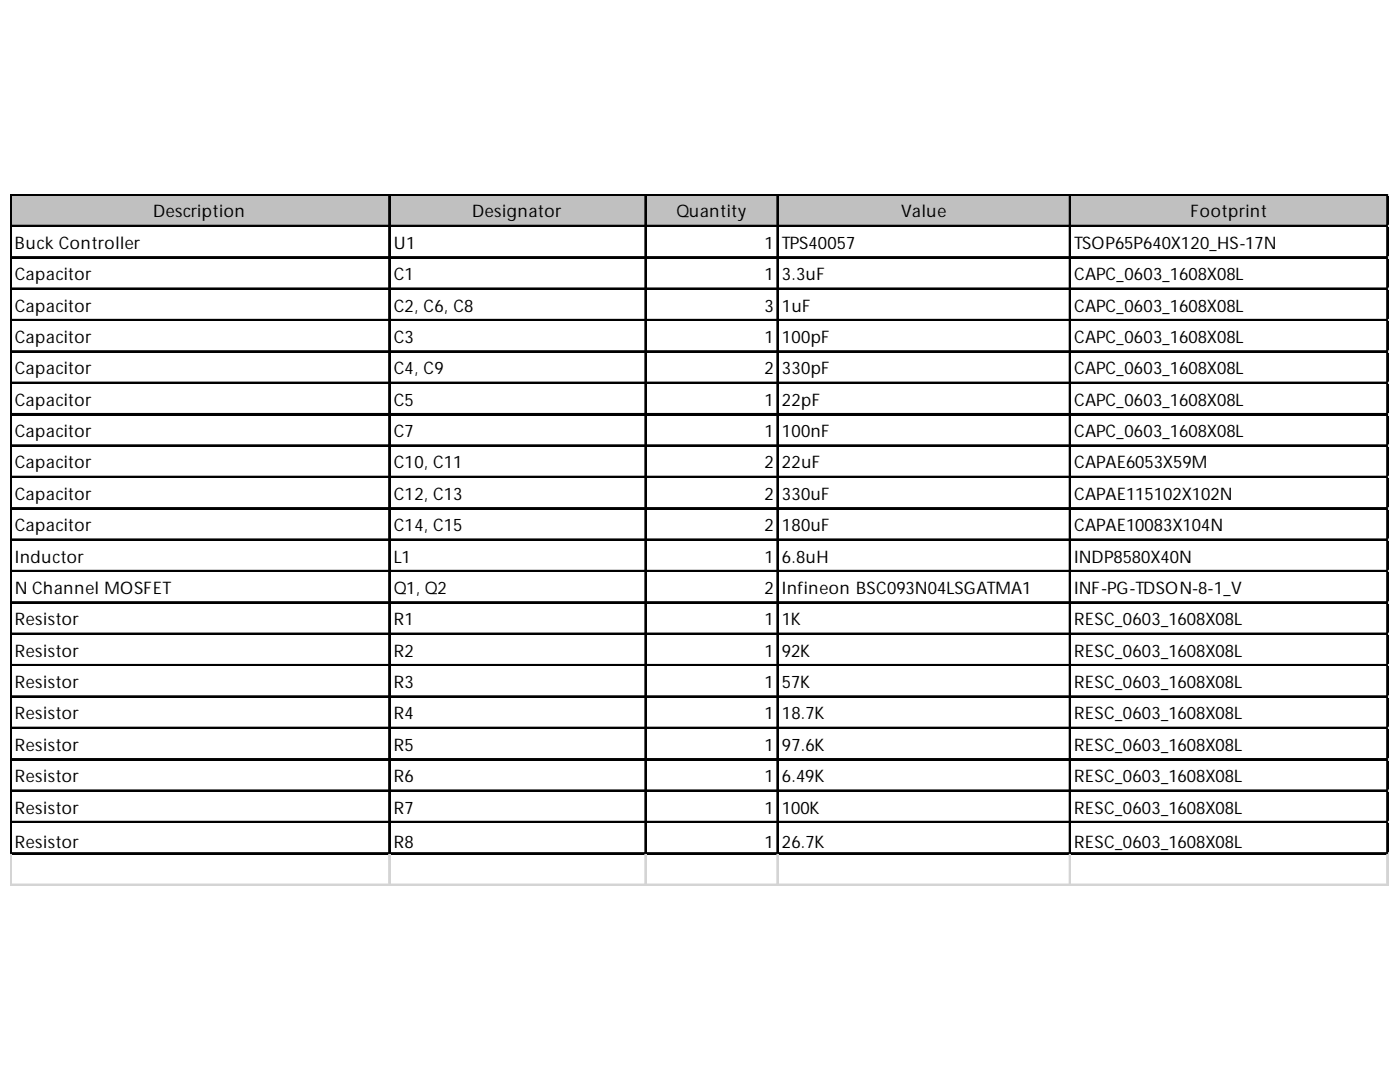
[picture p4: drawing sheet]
<svg xmlns="http://www.w3.org/2000/svg" width="279mm" height="216mm" viewBox="0 0 279 216" stroke-linecap="round" stroke-linejoin="round" font-family="sans-serif">
<defs><g id="words">
<g font-size="3.4">
<text x="30.6" y="43.4">Description</text>
<text x="94.2" y="43.4">Designator</text>
<text x="135" y="43.4">Quantity</text>
<text x="179.9" y="43.4">Value</text>
<text x="237.6" y="43.4">Footprint</text>
<text x="3" y="49.7">Buck Controller</text>
<text x="78.6" y="49.7">U1</text>
<text x="152.6" y="49.7">1</text>
<text x="156" y="49.7">TPS40057</text>
<text x="214.4" y="49.7">TSOP65P640X120_HS-17N</text>
<text x="3" y="55.9">Capacitor</text>
<text x="78.6" y="55.9">C1</text>
<text x="152.6" y="55.9">1</text>
<text x="156" y="55.9">3.3uF</text>
<text x="214.4" y="55.9">CAPC_0603_1608X08L</text>
<text x="3" y="62.2">Capacitor</text>
<text x="78.6" y="62.2">C2, C6, C8</text>
<text x="152.6" y="62.2">3</text>
<text x="156" y="62.2">1uF</text>
<text x="214.4" y="62.2">CAPC_0603_1608X08L</text>
<text x="3" y="68.4">Capacitor</text>
<text x="78.6" y="68.4">C3</text>
<text x="152.6" y="68.4">1</text>
<text x="156" y="68.4">100pF</text>
<text x="214.4" y="68.4">CAPC_0603_1608X08L</text>
<text x="3" y="74.7">Capacitor</text>
<text x="78.6" y="74.7">C4, C9</text>
<text x="152.6" y="74.7">2</text>
<text x="156" y="74.7">330pF</text>
<text x="214.4" y="74.7">CAPC_0603_1608X08L</text>
<text x="3" y="80.9">Capacitor</text>
<text x="78.6" y="80.9">C5</text>
<text x="152.6" y="80.9">1</text>
<text x="156" y="80.9">22pF</text>
<text x="214.4" y="80.9">CAPC_0603_1608X08L</text>
<text x="3" y="87.2">Capacitor</text>
<text x="78.6" y="87.2">C7</text>
<text x="152.6" y="87.2">1</text>
<text x="156" y="87.2">100nF</text>
<text x="214.4" y="87.2">CAPC_0603_1608X08L</text>
<text x="3" y="93.5">Capacitor</text>
<text x="78.6" y="93.5">C10, C11</text>
<text x="152.6" y="93.5">2</text>
<text x="156" y="93.5">22uF</text>
<text x="214.4" y="93.5">CAPAE6053X59M</text>
<text x="3" y="99.7">Capacitor</text>
<text x="78.6" y="99.7">C12, C13</text>
<text x="152.6" y="99.7">2</text>
<text x="156" y="99.7">330uF</text>
<text x="214.4" y="99.7">CAPAE115102X102N</text>
<text x="3" y="106">Capacitor</text>
<text x="78.6" y="106">C14, C15</text>
<text x="152.6" y="106">2</text>
<text x="156" y="106">180uF</text>
<text x="214.4" y="106">CAPAE10083X104N</text>
<text x="3" y="112.2">Inductor</text>
<text x="78.6" y="112.2">L1</text>
<text x="152.6" y="112.2">1</text>
<text x="156" y="112.2">6.8uH</text>
<text x="214.4" y="112.2">INDP8580X40N</text>
<text x="3" y="118.5">N Channel MOSFET</text>
<text x="78.6" y="118.5">Q1, Q2</text>
<text x="152.6" y="118.5">2</text>
<text x="156" y="118.5">Infineon BSC093N04LSGATMA1</text>
<text x="214.4" y="118.5">INF-PG-TDSON-8-1_V</text>
<text x="3" y="124.8">Resistor</text>
<text x="78.6" y="124.8">R1</text>
<text x="152.6" y="124.8">1</text>
<text x="156" y="124.8">1K</text>
<text x="214.4" y="124.8">RESC_0603_1608X08L</text>
<text x="3" y="131">Resistor</text>
<text x="78.6" y="131">R2</text>
<text x="152.6" y="131">1</text>
<text x="156" y="131">92K</text>
<text x="214.4" y="131">RESC_0603_1608X08L</text>
<text x="3" y="137.3">Resistor</text>
<text x="78.6" y="137.3">R3</text>
<text x="152.6" y="137.3">1</text>
<text x="156" y="137.3">57K</text>
<text x="214.4" y="137.3">RESC_0603_1608X08L</text>
<text x="3" y="143.5">Resistor</text>
<text x="78.6" y="143.5">R4</text>
<text x="152.6" y="143.5">1</text>
<text x="156" y="143.5">18.7K</text>
<text x="214.4" y="143.5">RESC_0603_1608X08L</text>
<text x="3" y="149.8">Resistor</text>
<text x="78.6" y="149.8">R5</text>
<text x="152.6" y="149.8">1</text>
<text x="156" y="149.8">97.6K</text>
<text x="214.4" y="149.8">RESC_0603_1608X08L</text>
<text x="3" y="156.1">Resistor</text>
<text x="78.6" y="156.1">R6</text>
<text x="152.6" y="156.1">1</text>
<text x="156" y="156.1">6.49K</text>
<text x="214.4" y="156.1">RESC_0603_1608X08L</text>
<text x="3" y="162.3">Resistor</text>
<text x="78.6" y="162.3">R7</text>
<text x="152.6" y="162.3">1</text>
<text x="156" y="162.3">100K</text>
<text x="214.4" y="162.3">RESC_0603_1608X08L</text>
<text x="3" y="169.2">Resistor</text>
<text x="78.6" y="169.2">R8</text>
<text x="152.6" y="169.2">1</text>
<text x="156" y="169.2">26.7K</text>
<text x="214.4" y="169.2">RESC_0603_1608X08L</text>
</g>
</g></defs>
<path d="M2.3 39h274.8v6.3h-274.8z" fill="#c0c0c0"/>
<g fill="none" stroke="#000" stroke-width=".31">
<path d="M2 38.7v131.8M2.2 38.7v131.8M2.3 38.7h274.8M2.3 38.9h274.8M77.6 39.1v131.4M77.8 39.1v131.4M128.8 39.1v131.4M128.9 39.1v131.4M155.1 39.1v131.4M155.3 39.1v131.4M213.4 39.1v131.4M213.6 39.1v131.4"/>
<path d="M276.8 39.1v131.4M277 39.1v131.4M2.3 45h274.8M2.3 45.2h274.8M2.3 51.3h274.8M2.3 51.4h274.8M2.3 57.5h274.8M2.3 57.7h274.8M2.3 63.8h274.8M2.3 63.9h274.8M2.3 70h274.8M2.3 70.2h274.8"/>
<path d="M2.3 76.3h274.8M2.3 76.5h274.8M2.3 82.6h274.8M2.3 82.7h274.8M2.3 88.8h274.8M2.3 89h274.8M2.3 95.1h274.8M2.3 95.2h274.8M2.3 101.3h274.8M2.3 101.5h274.8M2.3 107.6h274.8M2.3 107.8h274.8"/>
<path d="M2.3 113.9h274.8M2.3 114h274.8M2.3 120.1h274.8M2.3 120.3h274.8M2.3 126.4h274.8M2.3 126.5h274.8M2.3 132.6h274.8M2.3 132.8h274.8M2.3 138.9h274.8M2.3 139.1h274.8M2.3 145.2h274.8M2.3 145.3h274.8"/>
<path d="M2.3 151.4h274.8M2.3 151.6h274.8M2.3 157.7h274.8M2.3 157.8h274.8M2.3 163.9h274.8M2.3 164.1h274.8M2.3 170.2h274.8M2.3 170.3h274.8"/>
</g>
<g fill="none" stroke="#d4d4d4" stroke-width=".31">
<path d="M277.1 38.7h.1M2 170.5v6.2M2.2 170.5v6.2M77.6 170.5v6.2M77.8 170.5v6.2M128.8 170.5v6.2M128.9 170.5v6.2M155.1 170.5v6.2M155.3 170.5v6.2M213.4 170.5v6.2M213.6 170.5v6.2M276.8 170.5v6.2"/>
<path d="M277 170.5v6.2"/>
</g>
<path d="M277.1 38.7l.1 .4z" fill="#d4d4d4"/>
<path d="M277.1 45h.1" fill="none" stroke="#d4d4d4" stroke-width=".31"/>
<path d="M277.1 45l.1 .3z" fill="#d4d4d4"/>
<path d="M277.1 51.3h.1" fill="none" stroke="#d4d4d4" stroke-width=".31"/>
<path d="M277.1 51.3l.1 .3z" fill="#d4d4d4"/>
<path d="M277.1 57.5h.1" fill="none" stroke="#d4d4d4" stroke-width=".31"/>
<path d="M277.1 57.5l.1 .3z" fill="#d4d4d4"/>
<path d="M277.1 63.8h.1" fill="none" stroke="#d4d4d4" stroke-width=".31"/>
<path d="M277.1 63.8l.1 .3z" fill="#d4d4d4"/>
<path d="M277.1 70h.1" fill="none" stroke="#d4d4d4" stroke-width=".31"/>
<path d="M277.1 70l.1 .3z" fill="#d4d4d4"/>
<path d="M277.1 76.3h.1" fill="none" stroke="#d4d4d4" stroke-width=".31"/>
<path d="M277.1 76.3l.1 .3z" fill="#d4d4d4"/>
<path d="M277.1 82.6h.1" fill="none" stroke="#d4d4d4" stroke-width=".31"/>
<path d="M277.1 82.6l.1 .3z" fill="#d4d4d4"/>
<path d="M277.1 88.8h.1" fill="none" stroke="#d4d4d4" stroke-width=".31"/>
<path d="M277.1 88.8l.1 .3z" fill="#d4d4d4"/>
<path d="M277.1 95.1h.1" fill="none" stroke="#d4d4d4" stroke-width=".31"/>
<path d="M277.1 95.1l.1 .3z" fill="#d4d4d4"/>
<path d="M277.1 101.3h.1" fill="none" stroke="#d4d4d4" stroke-width=".31"/>
<path d="M277.1 101.3l.1 .3z" fill="#d4d4d4"/>
<path d="M277.1 107.6h.1" fill="none" stroke="#d4d4d4" stroke-width=".31"/>
<path d="M277.1 107.6l.1 .3z" fill="#d4d4d4"/>
<path d="M277.1 113.9h.1" fill="none" stroke="#d4d4d4" stroke-width=".31"/>
<path d="M277.1 113.9l.1 .3z" fill="#d4d4d4"/>
<path d="M277.1 120.1h.1" fill="none" stroke="#d4d4d4" stroke-width=".31"/>
<path d="M277.1 120.1l.1 .3z" fill="#d4d4d4"/>
<path d="M277.1 126.4h.1" fill="none" stroke="#d4d4d4" stroke-width=".31"/>
<path d="M277.1 126.4l.1 .3z" fill="#d4d4d4"/>
<path d="M277.1 132.6h.1" fill="none" stroke="#d4d4d4" stroke-width=".31"/>
<path d="M277.1 132.6l.1 .3z" fill="#d4d4d4"/>
<path d="M277.1 138.9h.1" fill="none" stroke="#d4d4d4" stroke-width=".31"/>
<path d="M277.1 138.9l.1 .3z" fill="#d4d4d4"/>
<path d="M277.1 145.2h.1" fill="none" stroke="#d4d4d4" stroke-width=".31"/>
<path d="M277.1 145.2l.1 .3z" fill="#d4d4d4"/>
<path d="M277.1 151.4h.1" fill="none" stroke="#d4d4d4" stroke-width=".31"/>
<path d="M277.1 151.4l.1 .3z" fill="#d4d4d4"/>
<path d="M277.1 157.7h.1" fill="none" stroke="#d4d4d4" stroke-width=".31"/>
<path d="M277.1 157.7l.1 .3z" fill="#d4d4d4"/>
<path d="M277.1 163.9h.1" fill="none" stroke="#d4d4d4" stroke-width=".31"/>
<path d="M277.1 163.9l.1 .3z" fill="#d4d4d4"/>
<path d="M277.1 170.2h.1" fill="none" stroke="#d4d4d4" stroke-width=".31"/>
<path d="M277.1 170.2l.1 .3z" fill="#d4d4d4"/>
<path d="M2 176.5h275.2" fill="none" stroke="#d4d4d4" stroke-width=".31"/>
<path d="M2 176.6h275.2" fill="none" stroke="#d4d4d4" stroke-width=".29"/>
<use href="#words"/>
</svg>
